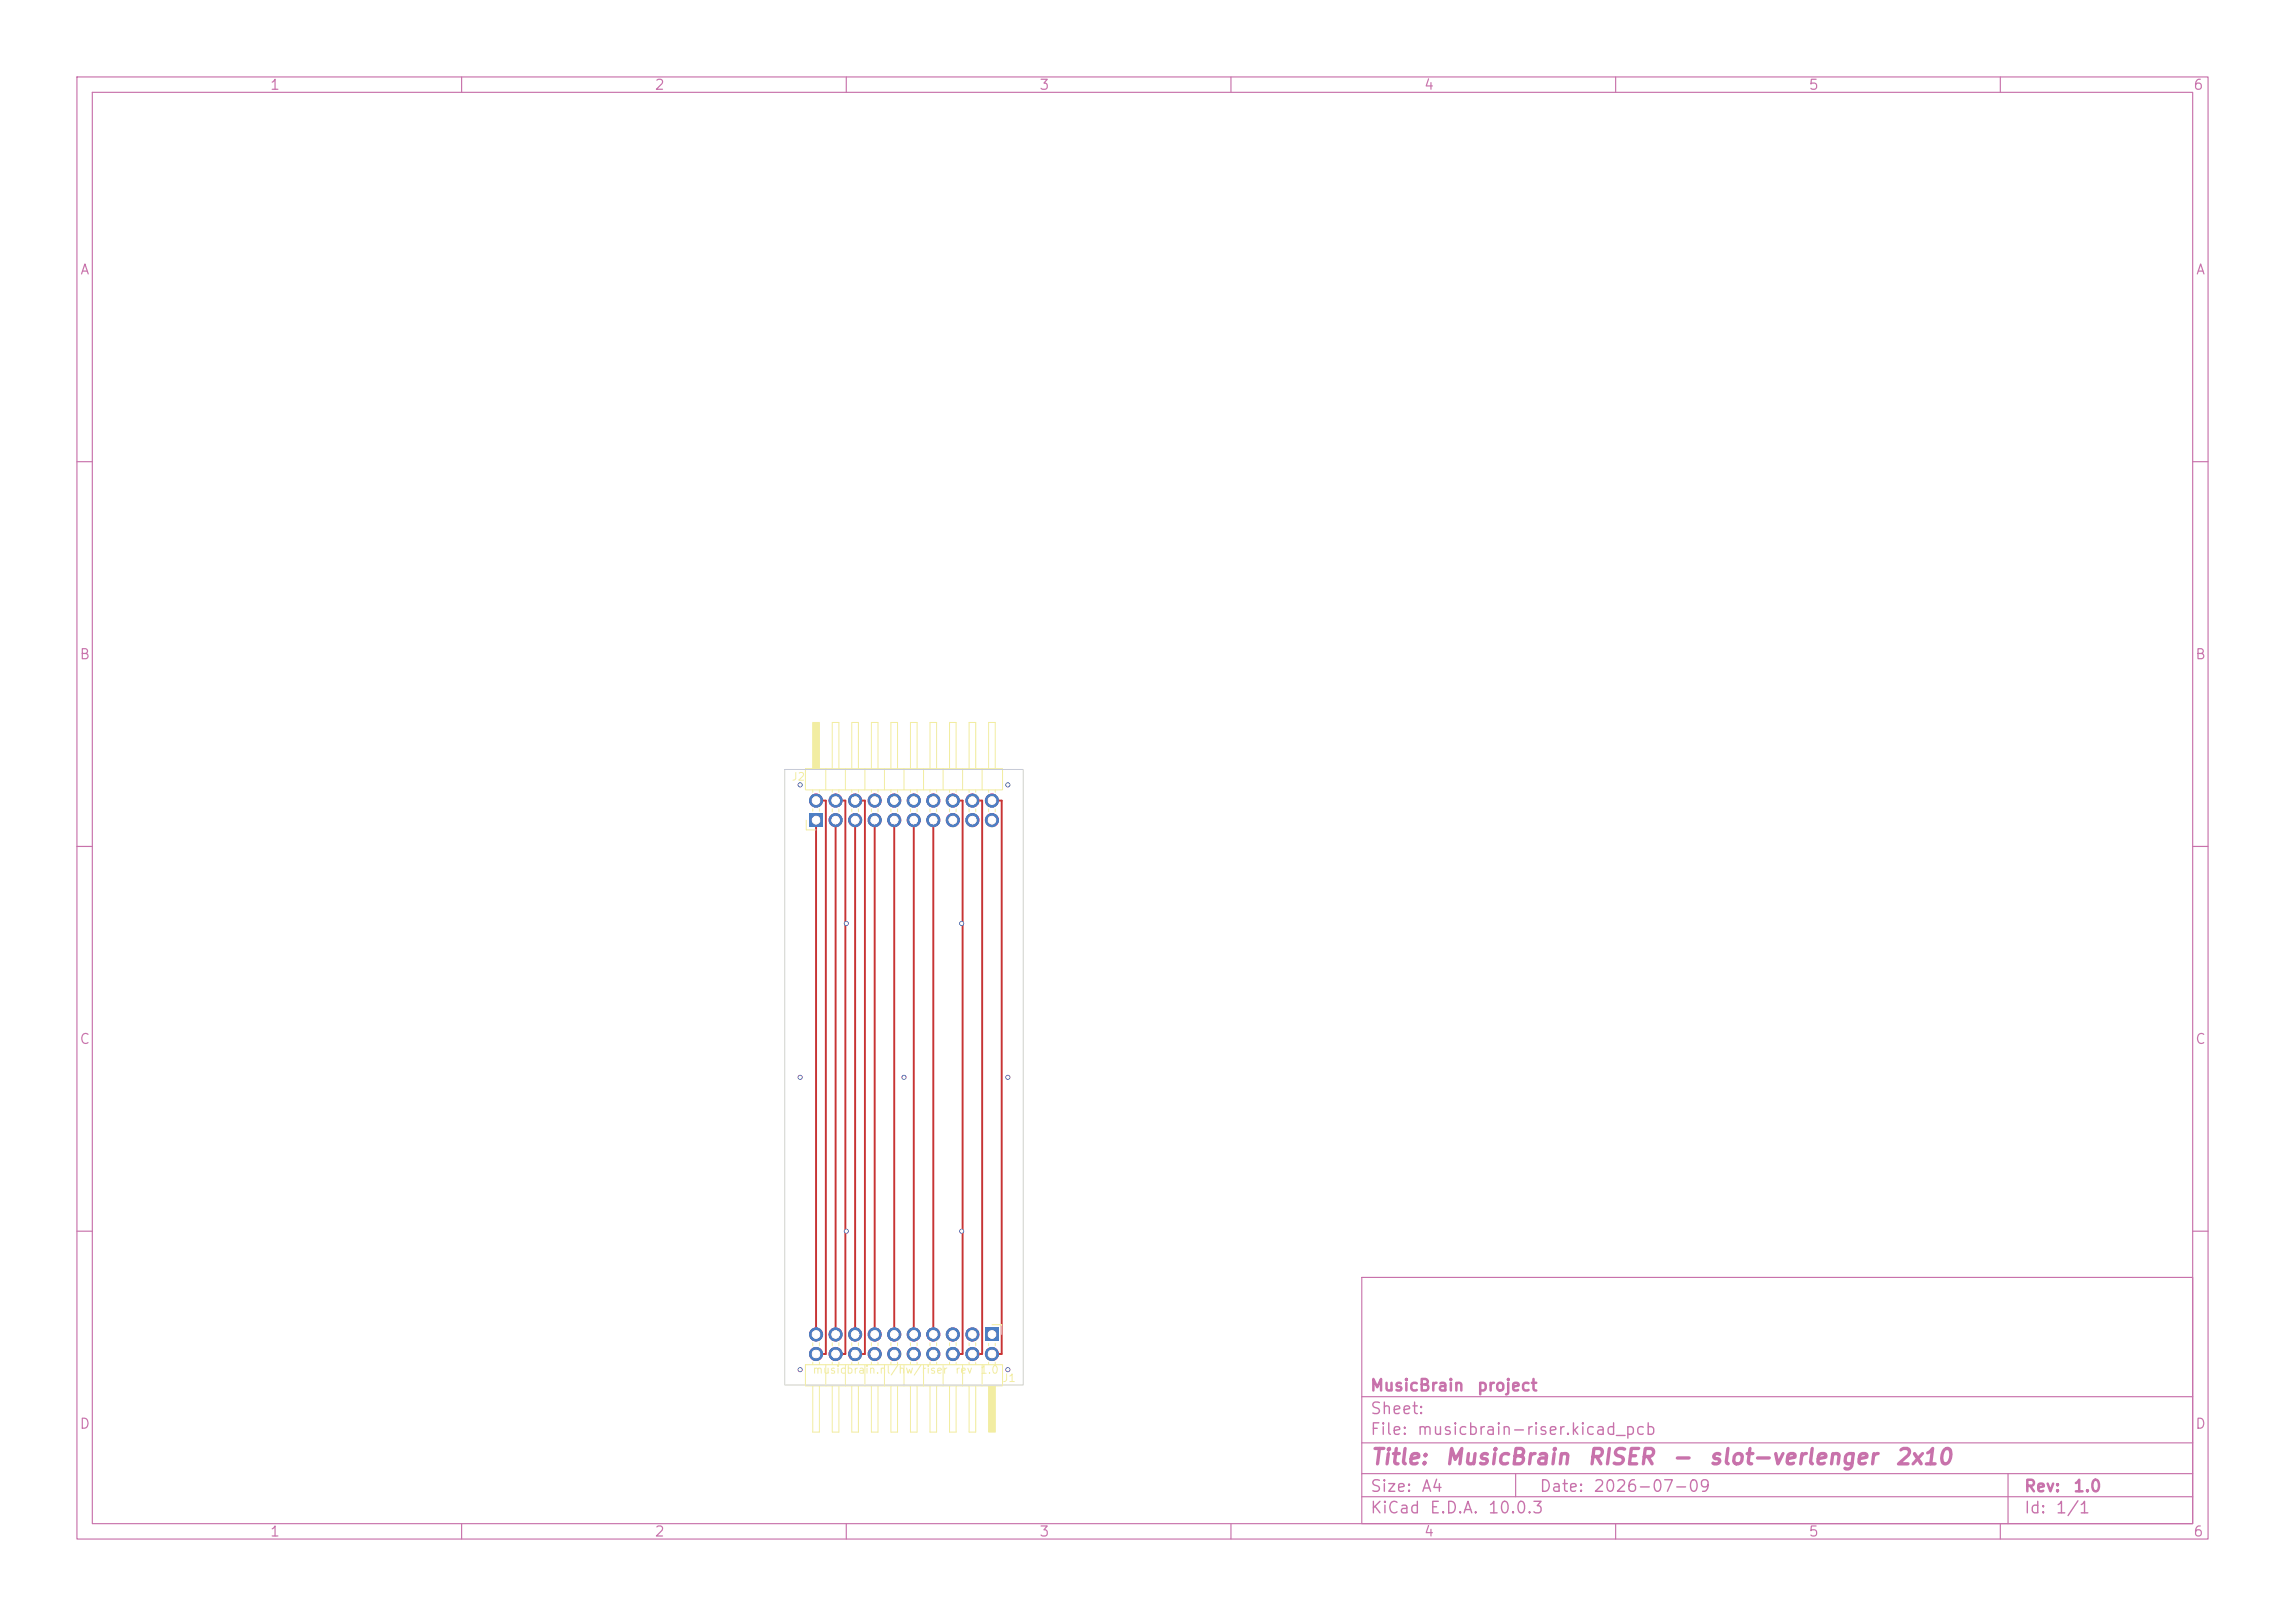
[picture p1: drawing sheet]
<svg xmlns="http://www.w3.org/2000/svg" width="297mm" height="210mm" viewBox="0 0 297 210" stroke-linecap="round" stroke-linejoin="round" font-family="sans-serif">
<defs><g id="words">
<g font-size="2" fill="#c872ab">
<text x="178" y="190.8">Title:</text>
<text x="187.7" y="190.8">MusicBrain</text>
<text x="206.2" y="190.8">RISER</text>
<text x="217.2" y="190.8">-</text>
<text x="222" y="190.8">slot-verlenger</text>
<text x="246.2" y="190.8">2x10</text>
</g>
<g font-size="1.5" fill="#c872ab">
<text x="178" y="184.2">Sheet:</text>
<text x="178" y="181.2">MusicBrain</text>
<text x="191.9" y="181.2">project</text>
<text x="178" y="186.9">File:</text>
<text x="184.1" y="186.9">musicbrain-riser.kicad_pcb</text>
<text x="178" y="197.1">KiCad</text>
<text x="178" y="194.3">Size:</text>
<text x="184.7" y="194.3">A4</text>
<text x="185.7" y="197.1">E.D.A.</text>
<text x="193.3" y="197.1">10.0.3</text>
<text x="200" y="194.3">Date:</text>
<text x="207" y="194.3">2026-07-09</text>
<text x="263" y="194.3">Rev:</text>
<text x="263" y="197.1">Id:</text>
<text x="267.1" y="197.1">1/1</text>
<text x="269.4" y="194.3">1.0</text>
</g>
<g font-size="1.3" fill="#c872ab">
<text x="35" y="12">1</text>
<text x="85" y="12">2</text>
<text x="135" y="12">3</text>
<text x="185" y="12">4</text>
<text x="235" y="12">5</text>
<text x="285" y="12">6</text>
<text x="10.3" y="36">A</text>
<text x="285.4" y="36">A</text>
<text x="10.3" y="86">B</text>
<text x="285.3" y="86">B</text>
<text x="10.3" y="136">C</text>
<text x="285.3" y="136">C</text>
<text x="10.3" y="186">D</text>
<text x="285.3" y="186">D</text>
<text x="35" y="200">1</text>
<text x="85" y="200">2</text>
<text x="135" y="200">3</text>
<text x="185" y="200">4</text>
<text x="235" y="200">5</text>
<text x="285" y="200">6</text>
</g>
<g font-size="1" fill="#f2eda1">
<text x="102.8" y="101.7">J2</text>
<text x="105.5" y="178.8">musicbrain.nl/hw/riser</text>
<text x="124.1" y="178.8">rev</text>
<text x="127.3" y="178.8">1.0</text>
<text x="130.2" y="179.8">J1</text>
</g>
</g></defs>
<g fill="none" stroke="#c872ab" stroke-width=".15">
<path d="M10 10h277v190h-277zM12 12h273v186h-273zM60 10v2M110 10v2M160 10v2M210 10v2M260 10v2M10 60h2M285 60h2M10 110h2M285 110h2M10 160h2"/>
<path d="M177 166h108v32h-108zM285 160h2M60 198v2M110 198v2M160 198v2M177 194.5h108M177 191.5h108M177 187.5h108M177 181.5h108M197 191.5v3M210 198v2M260 198v2"/>
<path d="M261 191.5v6.5"/>
</g>
<path d="M128.1 172.6h1.7v1.7h-1.7z" fill="#c83434"/>
<g fill="#c83434" stroke="#c83434" stroke-width=".13">
<circle cx="128.9" cy="176" r=".85"/>
<circle cx="126.4" cy="173.4" r=".85"/>
<circle cx="126.4" cy="176" r=".85"/>
<circle cx="123.8" cy="173.4" r=".85"/>
<circle cx="123.8" cy="176" r=".85"/>
<circle cx="121.3" cy="173.4" r=".85"/>
<circle cx="121.3" cy="176" r=".85"/>
<circle cx="118.8" cy="173.4" r=".85"/>
<circle cx="118.8" cy="176" r=".85"/>
<circle cx="116.2" cy="173.4" r=".85"/>
<circle cx="116.2" cy="176" r=".85"/>
<circle cx="113.7" cy="173.4" r=".85"/>
<circle cx="113.7" cy="176" r=".85"/>
<circle cx="111.1" cy="173.4" r=".85"/>
<circle cx="111.1" cy="176" r=".85"/>
<circle cx="108.6" cy="173.4" r=".85"/>
<circle cx="108.6" cy="176" r=".85"/>
<circle cx="106.1" cy="173.4" r=".85"/>
<circle cx="106.1" cy="176" r=".85"/>
</g>
<path d="M105.2 105.7h1.7v1.7h-1.7z" fill="#c83434"/>
<g fill="#c83434" stroke="#c83434" stroke-width=".13">
<circle cx="106.1" cy="104" r=".85"/>
<circle cx="108.6" cy="106.6" r=".85"/>
<circle cx="108.6" cy="104" r=".85"/>
<circle cx="111.1" cy="106.6" r=".85"/>
<circle cx="111.1" cy="104" r=".85"/>
<circle cx="113.7" cy="106.6" r=".85"/>
<circle cx="113.7" cy="104" r=".85"/>
<circle cx="116.2" cy="106.6" r=".85"/>
<circle cx="116.2" cy="104" r=".85"/>
<circle cx="118.8" cy="106.6" r=".85"/>
<circle cx="118.8" cy="104" r=".85"/>
<circle cx="121.3" cy="106.6" r=".85"/>
<circle cx="121.3" cy="104" r=".85"/>
<circle cx="123.8" cy="106.6" r=".85"/>
<circle cx="123.8" cy="104" r=".85"/>
<circle cx="126.4" cy="106.6" r=".85"/>
<circle cx="126.4" cy="104" r=".85"/>
<circle cx="128.9" cy="106.6" r=".85"/>
<circle cx="128.9" cy="104" r=".85"/>
<circle cx="104" cy="102" r=".25"/>
<circle cx="131" cy="102" r=".25"/>
<circle cx="104" cy="178" r=".25"/>
<circle cx="131" cy="178" r=".25"/>
<circle cx="104" cy="140" r=".25"/>
<circle cx="131" cy="140" r=".25"/>
<circle cx="117.5" cy="140" r=".25"/>
<circle cx="110" cy="120" r=".25"/>
<circle cx="125" cy="120" r=".25"/>
<circle cx="110" cy="160" r=".25"/>
<circle cx="125" cy="160" r=".25"/>
</g>
<g fill="none" stroke="#c83434" stroke-width=".25">
<path d="M106.1 104h1.2v72h-1.2M106.1 106.6v66.8M108.6 104h1.3v72h-1.3M108.6 106.6v66.8M111.2 104h1.2v72h-1.2M111.2 106.6v66.8M113.7 106.6v66.8M116.2 106.6v66.8M118.8 106.6v66.8M121.3 106.6v66.8M123.9 104h1.2v72h-1.2M126.4 104h1.3v72h-1.3"/>
<path d="M128.9 104h1.3v72h-1.3"/>
</g>
<path d="M128.1 172.6h1.7v1.7h-1.7z" fill="#4d7fc4"/>
<g fill="#4d7fc4" stroke="#4d7fc4" stroke-width=".13">
<circle cx="128.9" cy="176" r=".85"/>
<circle cx="126.4" cy="173.4" r=".85"/>
<circle cx="126.4" cy="176" r=".85"/>
<circle cx="123.8" cy="173.4" r=".85"/>
<circle cx="123.8" cy="176" r=".85"/>
<circle cx="121.3" cy="173.4" r=".85"/>
<circle cx="121.3" cy="176" r=".85"/>
<circle cx="118.8" cy="173.4" r=".85"/>
<circle cx="118.8" cy="176" r=".85"/>
<circle cx="116.2" cy="173.4" r=".85"/>
<circle cx="116.2" cy="176" r=".85"/>
<circle cx="113.7" cy="173.4" r=".85"/>
<circle cx="113.7" cy="176" r=".85"/>
<circle cx="111.1" cy="173.4" r=".85"/>
<circle cx="111.1" cy="176" r=".85"/>
<circle cx="108.6" cy="173.4" r=".85"/>
<circle cx="108.6" cy="176" r=".85"/>
<circle cx="106.1" cy="173.4" r=".85"/>
<circle cx="106.1" cy="176" r=".85"/>
</g>
<path d="M105.2 105.7h1.7v1.7h-1.7z" fill="#4d7fc4"/>
<g fill="#4d7fc4" stroke="#4d7fc4" stroke-width=".13">
<circle cx="106.1" cy="104" r=".85"/>
<circle cx="108.6" cy="106.6" r=".85"/>
<circle cx="108.6" cy="104" r=".85"/>
<circle cx="111.1" cy="106.6" r=".85"/>
<circle cx="111.1" cy="104" r=".85"/>
<circle cx="113.7" cy="106.6" r=".85"/>
<circle cx="113.7" cy="104" r=".85"/>
<circle cx="116.2" cy="106.6" r=".85"/>
<circle cx="116.2" cy="104" r=".85"/>
<circle cx="118.8" cy="106.6" r=".85"/>
<circle cx="118.8" cy="104" r=".85"/>
<circle cx="121.3" cy="106.6" r=".85"/>
<circle cx="121.3" cy="104" r=".85"/>
<circle cx="123.8" cy="106.6" r=".85"/>
<circle cx="123.8" cy="104" r=".85"/>
<circle cx="126.4" cy="106.6" r=".85"/>
<circle cx="126.4" cy="104" r=".85"/>
<circle cx="128.9" cy="106.6" r=".85"/>
<circle cx="128.9" cy="104" r=".85"/>
<circle cx="104" cy="102" r=".25"/>
<circle cx="131" cy="102" r=".25"/>
<circle cx="104" cy="178" r=".25"/>
<circle cx="131" cy="178" r=".25"/>
<circle cx="104" cy="140" r=".25"/>
<circle cx="131" cy="140" r=".25"/>
<circle cx="117.5" cy="140" r=".25"/>
<circle cx="110" cy="120" r=".25"/>
<circle cx="125" cy="120" r=".25"/>
<circle cx="110" cy="160" r=".25"/>
<circle cx="125" cy="160" r=".25"/>
</g>
<g fill="none" stroke="#f2eda1" stroke-width=".13">
<path d="M104.7 99.9h25.6v2.8h-25.6zM107.3 99.9v2.8M108.2 99.9v-6h.8v6M109.9 99.9v2.8M110.7 99.9v-6h.9v6M112.4 99.9v2.8M113.3 99.9v-6h.8v6M115 99.9v2.8M115.8 99.9v-6h.9v6M117.5 99.9v2.8M118.3 99.9v-6h.9v6M120 99.9v2.8"/>
<path d="M120.9 99.9v-6h.8v6M122.6 99.9v2.8M123.4 99.9v-6h.9v6M125.1 99.9v2.8M126 99.9v-6h.8v6M127.7 99.9v2.8M128.5 99.9v-6h.9v6M104.8 106.6v1.3h1.3M105.6 102.7v.3M105.6 105.1v.3M106.5 102.7v.3M106.5 105.1v.3"/>
<path d="M108.2 102.7v.3M108.2 105.1v.4M109 102.7v.3M109 105.1v.4M110.7 102.7v.3M110.7 105.1v.4M111.6 102.7v.3M111.6 105.1v.4M113.3 102.7v.3M113.3 105.1v.4M114.1 102.7v.3M114.1 105.1v.4"/>
<path d="M115.8 102.7v.3M115.8 105.1v.4M116.7 102.7v.3M116.7 105.1v.4M118.3 102.7v.3M118.3 105.1v.4M119.2 102.7v.3M119.2 105.1v.4M120.9 102.7v.3M120.9 105.1v.4M121.7 102.7v.3M121.7 105.1v.4"/>
<path d="M123.4 102.7v.3M123.4 105.1v.4M124.3 102.7v.3M124.3 105.1v.4M126 102.7v.3M126 105.1v.4M126.8 102.7v.3M126.8 105.1v.4M128.5 102.7v.3M128.5 105.1v.4M129.4 102.7v.3M129.4 105.1v.4"/>
<path d="M104.7 177.3h25.6v2.8h-25.6zM105.6 174.5v.4M105.6 177v.4M106.5 174.5v.4M106.5 177v.4M107.3 177.4v2.7M108.2 174.5v.4M108.2 177v.4M109 174.5v.4M109 177v.4M109.9 177.4v2.7M110.7 174.5v.4"/>
<path d="M110.7 177v.4M111.6 174.5v.4M111.6 177v.4M112.4 177.4v2.7M113.3 174.5v.4M113.3 177v.4M114.1 174.5v.4M114.1 177v.4M115 177.4v2.7M115.8 174.5v.4M115.8 177v.4M116.7 174.5v.4"/>
<path d="M116.7 177v.4M117.5 177.4v2.7M118.3 174.5v.4M118.3 177v.4M119.2 174.5v.4M119.2 177v.4M120 177.4v2.7M120.9 174.5v.4M120.9 177v.4M121.7 174.5v.4M121.7 177v.4M122.6 177.4v2.7"/>
<path d="M123.4 174.5v.4M123.4 177v.4M124.3 174.5v.4M124.3 177v.4M125.1 177.4v2.7M126 174.5v.4M126 177v.4M126.8 174.5v.4M126.8 177v.4M127.7 177.4v2.7M128.5 174.6v.3M128.5 177v.4"/>
<path d="M128.9 172.2h1.3v1.2M129.4 174.6v.3M129.4 177v.4M105.6 180.1v6h.9v-6M108.2 180.1v6h.8v-6M110.7 180.1v6h.9v-6M113.3 180.1v6h.8v-6M115.8 180.1v6h.9v-6M118.3 180.1v6h.9v-6M120.9 180.1v6h.8v-6M123.4 180.1v6h.9v-6M126 180.1v6h.8v-6"/>
</g>
<g fill="#f2eda1" stroke="#f2eda1" stroke-width=".13">
<path d="M128.5 180.1h.9v6h-.9z"/>
<path d="M105.6 93.9h.9v6h-.9z"/>
</g>
<path d="M102 100h31v80h-31z" fill="none" stroke="#d0d2cd" stroke-width=".13"/>
<g fill="#fff" stroke="#fff" stroke-width=".13">
<circle cx="104" cy="102" r=".15"/>
<circle cx="131" cy="102" r=".15"/>
<circle cx="104" cy="178" r=".15"/>
<circle cx="131" cy="178" r=".15"/>
<circle cx="104" cy="140" r=".15"/>
<circle cx="131" cy="140" r=".15"/>
<circle cx="117.5" cy="140" r=".15"/>
<circle cx="110" cy="120" r=".15"/>
<circle cx="125" cy="120" r=".15"/>
<circle cx="110" cy="160" r=".15"/>
<circle cx="125" cy="160" r=".15"/>
<circle cx="128.9" cy="173.4" r=".5"/>
<circle cx="128.9" cy="176" r=".5"/>
<circle cx="126.4" cy="173.4" r=".5"/>
<circle cx="126.4" cy="176" r=".5"/>
<circle cx="123.8" cy="173.4" r=".5"/>
<circle cx="123.8" cy="176" r=".5"/>
<circle cx="121.3" cy="173.4" r=".5"/>
<circle cx="121.3" cy="176" r=".5"/>
<circle cx="118.8" cy="173.4" r=".5"/>
<circle cx="118.8" cy="176" r=".5"/>
<circle cx="116.2" cy="173.4" r=".5"/>
<circle cx="116.2" cy="176" r=".5"/>
<circle cx="113.7" cy="173.4" r=".5"/>
<circle cx="113.7" cy="176" r=".5"/>
<circle cx="111.1" cy="173.4" r=".5"/>
<circle cx="111.1" cy="176" r=".5"/>
<circle cx="108.6" cy="173.4" r=".5"/>
<circle cx="108.6" cy="176" r=".5"/>
<circle cx="106.1" cy="173.4" r=".5"/>
<circle cx="106.1" cy="176" r=".5"/>
<circle cx="106.1" cy="106.6" r=".5"/>
<circle cx="106.1" cy="104" r=".5"/>
<circle cx="108.6" cy="106.6" r=".5"/>
<circle cx="108.6" cy="104" r=".5"/>
<circle cx="111.1" cy="106.6" r=".5"/>
<circle cx="111.1" cy="104" r=".5"/>
<circle cx="113.7" cy="106.6" r=".5"/>
<circle cx="113.7" cy="104" r=".5"/>
<circle cx="116.2" cy="106.6" r=".5"/>
<circle cx="116.2" cy="104" r=".5"/>
<circle cx="118.8" cy="106.6" r=".5"/>
<circle cx="118.8" cy="104" r=".5"/>
<circle cx="121.3" cy="106.6" r=".5"/>
<circle cx="121.3" cy="104" r=".5"/>
<circle cx="123.8" cy="106.6" r=".5"/>
<circle cx="123.8" cy="104" r=".5"/>
<circle cx="126.4" cy="106.6" r=".5"/>
<circle cx="126.4" cy="104" r=".5"/>
<circle cx="128.9" cy="106.6" r=".5"/>
<circle cx="128.9" cy="104" r=".5"/>
</g>
<use href="#words"/>
</svg>
